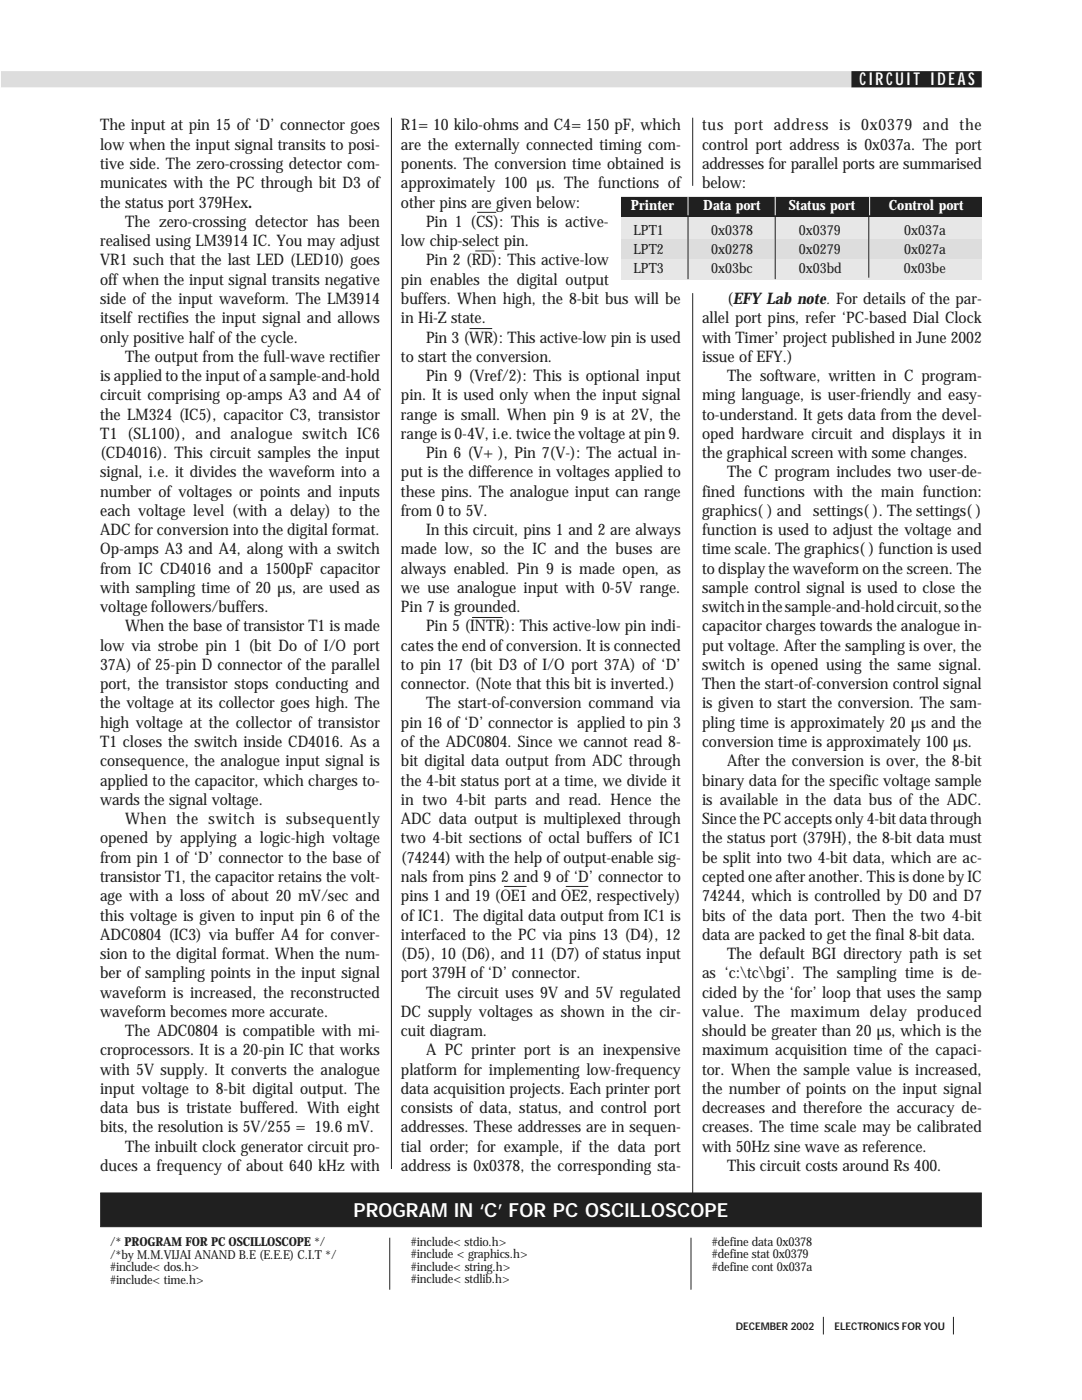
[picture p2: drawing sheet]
<svg xmlns="http://www.w3.org/2000/svg" width="216mm" height="279mm" viewBox="0 0 216 279" stroke-linecap="round" stroke-linejoin="round" font-family="sans-serif">
<defs><g id="words">
<text font-size="3.9" fill="#fff" x="70.5" y="242.8">PROGRAM IN ‘C’ FOR PC OSCILLOSCOPE</text>
<text font-size="3.5" fill="#fff" x="171.5" y="17">CIRCUIT IDEAS</text>
<g font-size="3.2" fill="#231f1f">
<text x="20" y="26">The input at pin 15 of ‘D’ connector goes</text>
<text x="20" y="29.9">low when the input signal transits to posi-</text>
<text x="80" y="26">R1=10 kilo-ohms and C4=150 pF, which</text>
<text x="80" y="29.9">are the externally connected timing com-</text>
<text x="140.1" y="26">tus port address is 0x0379 and the</text>
<text x="140.1" y="29.9">control port address is 0x037a. The port</text>
<text x="20" y="33.7">tive side. The zero-crossing detector com-</text>
<text x="80" y="33.7">ponents. The conversion time obtained is</text>
<text x="140.1" y="33.7">addresses for parallel ports are summarised</text>
<text x="20" y="37.6">municates with the PC through bit D3 of</text>
<text x="20" y="41.4">the status port 379Hex.</text>
<text x="80" y="37.6">approximately 100 µs. The functions of</text>
<text x="80" y="41.4">other pins are given below:</text>
<text x="140.1" y="37.6">below:</text>
<text x="25" y="45.3">The zero-crossing detector has been</text>
<text x="85" y="45.3">Pin 1 (CS): This is active-</text>
<text x="20" y="49.1">realised using LM3914 IC. You may adjust</text>
<text x="20" y="53">VR1 such that the last LED (LED10) goes</text>
<text x="80" y="49.1">low chip-select pin.</text>
<text x="85" y="53">Pin 2 (RD): This active-low</text>
<text x="20" y="56.8">off when the input signal transits negative</text>
<text x="80" y="56.8">pin enables the digital output</text>
<text x="20" y="60.7">side of the input waveform. The LM3914</text>
<text x="20" y="64.5">itself rectifies the input signal and allows</text>
<text x="80" y="60.7">buffers. When high, the 8-bit bus will be</text>
<text x="80" y="64.5">in Hi-Z state.</text>
<text x="140.1" y="64.5">allel port pins, refer ‘PC-based Dial Clock</text>
<text x="145.1" y="60.7">(EFY Lab note. For details of the par-</text>
<text x="20" y="68.4">only positive half of the cycle.</text>
<text x="85" y="68.4">Pin 3 (WR): This active-low pin is used</text>
<text x="140.1" y="68.4">with Timer’ project published in June 2002</text>
<text x="20" y="76">is applied to the input of a sample-and-hold</text>
<text x="25" y="72.2">The output from the full-wave rectifier</text>
<text x="80" y="72.2">to start the conversion.</text>
<text x="85" y="76">Pin 9 (Vref/2): This is optional input</text>
<text x="140.1" y="72.2">issue of EFY.)</text>
<text x="145.1" y="76">The software, written in C program-</text>
<text x="20" y="79.9">circuit comprising op-amps A3 and A4 of</text>
<text x="20" y="83.7">the LM324 (IC5), capacitor C3, transistor</text>
<text x="80" y="79.9">pin. It is used only when the input signal</text>
<text x="80" y="83.7">range is small. When pin 9 is at 2V, the</text>
<text x="140.1" y="79.9">ming language, is user-friendly and easy-</text>
<text x="140.1" y="83.7">to-understand. It gets data from the devel-</text>
<text x="20" y="87.6">T1 (SL100), and analogue switch IC6</text>
<text x="80" y="87.6">range is 0-4V, i.e. twice the voltage at pin 9.</text>
<text x="140.1" y="87.6">oped hardware circuit and displays it in</text>
<text x="20" y="91.4">(CD4016). This circuit samples the input</text>
<text x="20" y="95.2">signal, i.e. it divides the waveform into a</text>
<text x="80" y="95.2">put is the difference in voltages applied to</text>
<text x="85" y="91.4">Pin 6 (V+), Pin 7(V-): The actual in-</text>
<text x="140.1" y="91.4">the graphical screen with some changes.</text>
<text x="145.1" y="95.2">The C program includes two user-de-</text>
<text x="20" y="99.1">number of voltages or points and inputs</text>
<text x="80" y="99.1">these pins. The analogue input can range</text>
<text x="140.1" y="99.1">fined functions with the main function:</text>
<text x="20" y="103">each voltage level (with a delay) to the</text>
<text x="20" y="106.8">ADC for conversion into the digital format.</text>
<text x="80" y="102.9">from 0 to 5V.</text>
<text x="85" y="106.8">In this circuit, pins 1 and 2 are always</text>
<text x="140.1" y="102.9">graphics( ) and settings( ). The settings( )</text>
<text x="140.1" y="106.8">function is used to adjust the voltage and</text>
<text x="20" y="110.7">Op-amps A3 and A4, along with a switch</text>
<text x="80" y="110.7">made low, so the IC and the buses are</text>
<text x="140.1" y="110.6">time scale. The graphics( ) function is used</text>
<text x="20" y="114.5">from IC CD4016 and a 1500pF capacitor</text>
<text x="20" y="118.3">with sampling time of 20 µs, are used as</text>
<text x="80" y="114.5">always enabled. Pin 9 is made open, as</text>
<text x="80" y="118.3">we use analogue input with 0-5V range.</text>
<text x="140.1" y="114.5">to display the waveform on the screen. The</text>
<text x="140.1" y="118.3">sample control signal is used to close the</text>
<text x="20" y="122.2">voltage followers/buffers.</text>
<text x="80" y="122.2">Pin 7 is grounded.</text>
<text x="140.1" y="122.2">switch in the sample-and-hold circuit, so the</text>
<text x="20" y="129.9">low via strobe pin 1 (bit Do of I/O port</text>
<text x="25" y="126">When the base of transistor T1 is made</text>
<text x="80" y="129.9">cates the end of conversion. It is connected</text>
<text x="85" y="126">Pin 5 (INTR): This active-low pin indi-</text>
<text x="140.1" y="126">capacitor charges towards the analogue in-</text>
<text x="140.1" y="129.9">put voltage. After the sampling is over, the</text>
<text x="20" y="133.7">37A) of 25-pin D connector of the parallel</text>
<text x="20" y="137.6">port, the transistor stops conducting and</text>
<text x="80" y="133.7">to pin 17 (bit D3 of I/O port 37A) of ‘D’</text>
<text x="80" y="137.6">connector. (Note that this bit is inverted.)</text>
<text x="140.1" y="133.7">switch is opened using the same signal.</text>
<text x="140.1" y="137.6">Then the start-of-conversion control signal</text>
<text x="20" y="141.4">the voltage at its collector goes high. The</text>
<text x="85" y="141.4">The start-of-conversion command via</text>
<text x="140.1" y="141.4">is given to start the conversion. The sam-</text>
<text x="20" y="145.2">high voltage at the collector of transistor</text>
<text x="20" y="149.1">T1 closes the switch inside CD4016. As a</text>
<text x="80" y="145.2">pin 16 of ‘D’ connector is applied to pin 3</text>
<text x="80" y="149.1">of the ADC0804. Since we cannot read 8-</text>
<text x="140.1" y="145.2">pling time is approximately 20 µs and the</text>
<text x="140.1" y="149.1">conversion time is approximately 100 µs.</text>
<text x="20" y="152.9">consequence, the analogue input signal is</text>
<text x="80" y="152.9">bit digital data output from ADC through</text>
<text x="145.1" y="152.9">After the conversion is over, the 8-bit</text>
<text x="20" y="156.8">applied to the capacitor, which charges to-</text>
<text x="20" y="160.7">wards the signal voltage.</text>
<text x="80" y="156.8">the 4-bit status port at a time, we divide it</text>
<text x="80" y="160.6">in two 4-bit parts and read. Hence the</text>
<text x="140.1" y="156.8">binary data for the specific voltage sample</text>
<text x="140.1" y="160.6">is available in the data bus of the ADC.</text>
<text x="25" y="164.5">When the switch is subsequently</text>
<text x="80" y="164.5">ADC data output is multiplexed through</text>
<text x="140.1" y="164.5">Since the PC accepts only 4-bit data through</text>
<text x="20" y="168.3">opened by applying a logic-high voltage</text>
<text x="20" y="172.2">from pin 1 of ‘D’ connector to the base of</text>
<text x="80" y="168.3">two 4-bit sections of octal buffers of IC1</text>
<text x="80" y="172.2">(74244) with the help of output-enable sig-</text>
<text x="140.1" y="168.3">the status port (379H), the 8-bit data must</text>
<text x="140.1" y="172.2">be split into two 4-bit data, which are ac-</text>
<text x="20" y="176">transistor T1, the capacitor retains the volt-</text>
<text x="20" y="179.9">age with a loss of about 20 mV/sec and</text>
<text x="80" y="176">nals from pins 2 and 9 of ‘D’ connector to</text>
<text x="80" y="179.9">pins 1 and 19 (OE1 and OE2, respectively)</text>
<text x="140.1" y="176">cepted one after another. This is done by IC</text>
<text x="140.1" y="179.9">74244, which is controlled by D0 and D7</text>
<text x="20" y="183.7">this voltage is given to input pin 6 of the</text>
<text x="80" y="183.7">of IC1. The digital data output from IC1 is</text>
<text x="140.1" y="183.7">bits of the data port. Then the two 4-bit</text>
<text x="20" y="187.5">ADC0804 (IC3) via buffer A4 for conver-</text>
<text x="20" y="191.4">sion to the digital format. When the num-</text>
<text x="80" y="187.5">interfaced to the PC via pins 13 (D4), 12</text>
<text x="80" y="191.4">(D5), 10 (D6), and 11 (D7) of status input</text>
<text x="140.1" y="187.5">data are packed to get the final 8-bit data.</text>
<text x="145.1" y="191.4">The default BGI directory path is set</text>
<text x="20" y="195.2">ber of sampling points in the input signal</text>
<text x="80" y="195.2">port 379H of ‘D’ connector.</text>
<text x="140.1" y="195.2">as ‘c:\tc\bgi’. The sampling time is de-</text>
<text x="20" y="199.1">waveform is increased, the reconstructed</text>
<text x="20" y="202.9">waveform becomes more accurate.</text>
<text x="80" y="202.9">DC supply voltages as shown in the cir-</text>
<text x="85" y="199.1">The circuit uses 9V and 5V regulated</text>
<text x="140.1" y="199.1">cided by the ‘for’ loop that uses the samp</text>
<text x="140.1" y="202.9">value. The maximum delay produced</text>
<text x="25" y="206.8">The ADC0804 is compatible with mi-</text>
<text x="80" y="206.8">cuit diagram.</text>
<text x="140.1" y="206.8">should be greater than 20 µs, which is the</text>
<text x="20" y="210.6">croprocessors. It is a 20-pin IC that works</text>
<text x="20" y="214.5">with 5V supply. It converts the analogue</text>
<text x="80" y="214.5">platform for implementing low-frequency</text>
<text x="85" y="210.6">A PC printer port is an inexpensive</text>
<text x="140.1" y="210.6">maximum acquisition time of the capaci-</text>
<text x="140.1" y="214.4">tor. When the sample value is increased,</text>
<text x="20" y="218.3">input voltage to 8-bit digital output. The</text>
<text x="80" y="218.3">data acquisition projects. Each printer port</text>
<text x="140.1" y="218.3">the number of points on the input signal</text>
<text x="20" y="222.2">data bus is tristate buffered. With eight</text>
<text x="20" y="226">bits, the resolution is 5V/255 = 19.6 mV.</text>
<text x="80" y="222.2">consists of data, status, and control port</text>
<text x="80" y="226">addresses. These addresses are in sequen-</text>
<text x="140.1" y="222.2">decreases and therefore the accuracy de-</text>
<text x="140.1" y="226">creases. The time scale may be calibrated</text>
<text x="20" y="233.7">duces a frequency of about 640 kHz with</text>
<text x="25" y="229.9">The inbuilt clock generator circuit pro-</text>
<text x="80" y="229.9">tial order; for example, if the data port</text>
<text x="80" y="233.7">address is 0x0378, the corresponding sta-</text>
<text x="140.1" y="229.9">with 50Hz sine wave as reference.</text>
<text x="145.1" y="233.7">This circuit costs around Rs 400.</text>
</g>
<g font-size="2.8" fill="#fff">
<text x="125.9" y="42">Printer</text>
<text x="140.3" y="42">Data port</text>
<text x="157.4" y="42">Status port</text>
<text x="177.4" y="42">Control port</text>
</g>
<g font-size="2.8" fill="#231f1f">
<text x="126.4" y="46.8">LPT1</text>
<text x="141.9" y="46.8">0x0378</text>
<text x="159.4" y="46.8">0x0379</text>
<text x="180.4" y="46.8">0x037a</text>
<text x="126.4" y="50.7">LPT2</text>
<text x="141.9" y="50.7">0x0278</text>
<text x="159.4" y="50.7">0x0279</text>
<text x="180.4" y="50.7">0x027a</text>
<text x="126.4" y="54.5">LPT3</text>
<text x="141.9" y="54.5">0x03bc</text>
<text x="159.4" y="54.5">0x03bd</text>
<text x="180.4" y="54.5">0x03be</text>
</g>
<g font-size="2.5" fill="#231f1f">
<text x="22" y="248.8">/* PROGRAM FOR PC OSCILLOSCOPE */</text>
<text x="22" y="251.2">/*by M.M.VIJAI ANAND B.E (E.E.E) C.I.T */</text>
<text x="82" y="248.6">#include&lt;stdio.h&gt;</text>
<text x="82" y="251.1">#include &lt;graphics.h&gt;</text>
<text x="142.1" y="248.6">#define data 0x0378</text>
<text x="142.1" y="251.1">#define stat 0x0379</text>
<text x="22" y="253.7">#include&lt;dos.h&gt;</text>
<text x="22" y="256.2">#include&lt;time.h&gt;</text>
<text x="82" y="253.6">#include&lt;string.h&gt;</text>
<text x="82" y="256">#include&lt;stdlib.h&gt;</text>
<text x="142.1" y="253.6">#define cont 0x037a</text>
</g>
<g font-size="2.1" fill="#231f1f">
<text x="146.8" y="265.4">DECEMBER 2002</text>
<text x="166.5" y="265.4">ELECTRONICS FOR YOU</text>
</g>
</g></defs>
<path d="M.4 14.4h195.3v2.9h-195.3z" fill-rule="evenodd" fill="#dcdddf" stroke="#dcdddf" stroke-width=".34"/>
<path d="M170.1 14.4h25.6v2.9h-25.6z" fill-rule="evenodd" fill="#231f1f" stroke="#231f1f" stroke-width=".34"/>
<path d="M138.2 58.5v180.5M164.3 262.8v3.5M190.2 262.8v3.5" fill="none" stroke="#231f1f" stroke-width=".2"/>
<path d="M123.9 39.2h72v16.7h-72z" fill="#e6e7e8"/>
<path d="M123.9 39.3h72v3.9h-72z" fill="#231f1f"/>
<path d="M123.9 47.8h72v4h-72z" fill="#dcdddf"/>
<g fill="none" stroke="#231f1f" stroke-width=".2">
<path d="M78.1 23.5v209.8M138.2 23.5v13.6M94.8 50.1h3.8M95.2 42.4h3.8M137.3 43.2v12.5M154.7 43.2v12.5M173.4 43.2v12.2M93.7 65.6h4.5M94.2 123.2h6.1M100.6 176.9h4.5M112.9 176.9h4.5M77.8 247v10.4"/>
<path d="M137.9 247v10.4"/>
</g>
<path d="M137.3 39.3v3.7M154.7 39.3v3.7M173.5 39.3v3.7" fill="none" stroke="#fff" stroke-width=".2"/>
<path d="M20.1 238.1h175.7v6.7h-175.7z" fill-rule="evenodd" fill="#231f1f" stroke="#231f1f" stroke-width=".2"/>
<use href="#words"/>
</svg>
